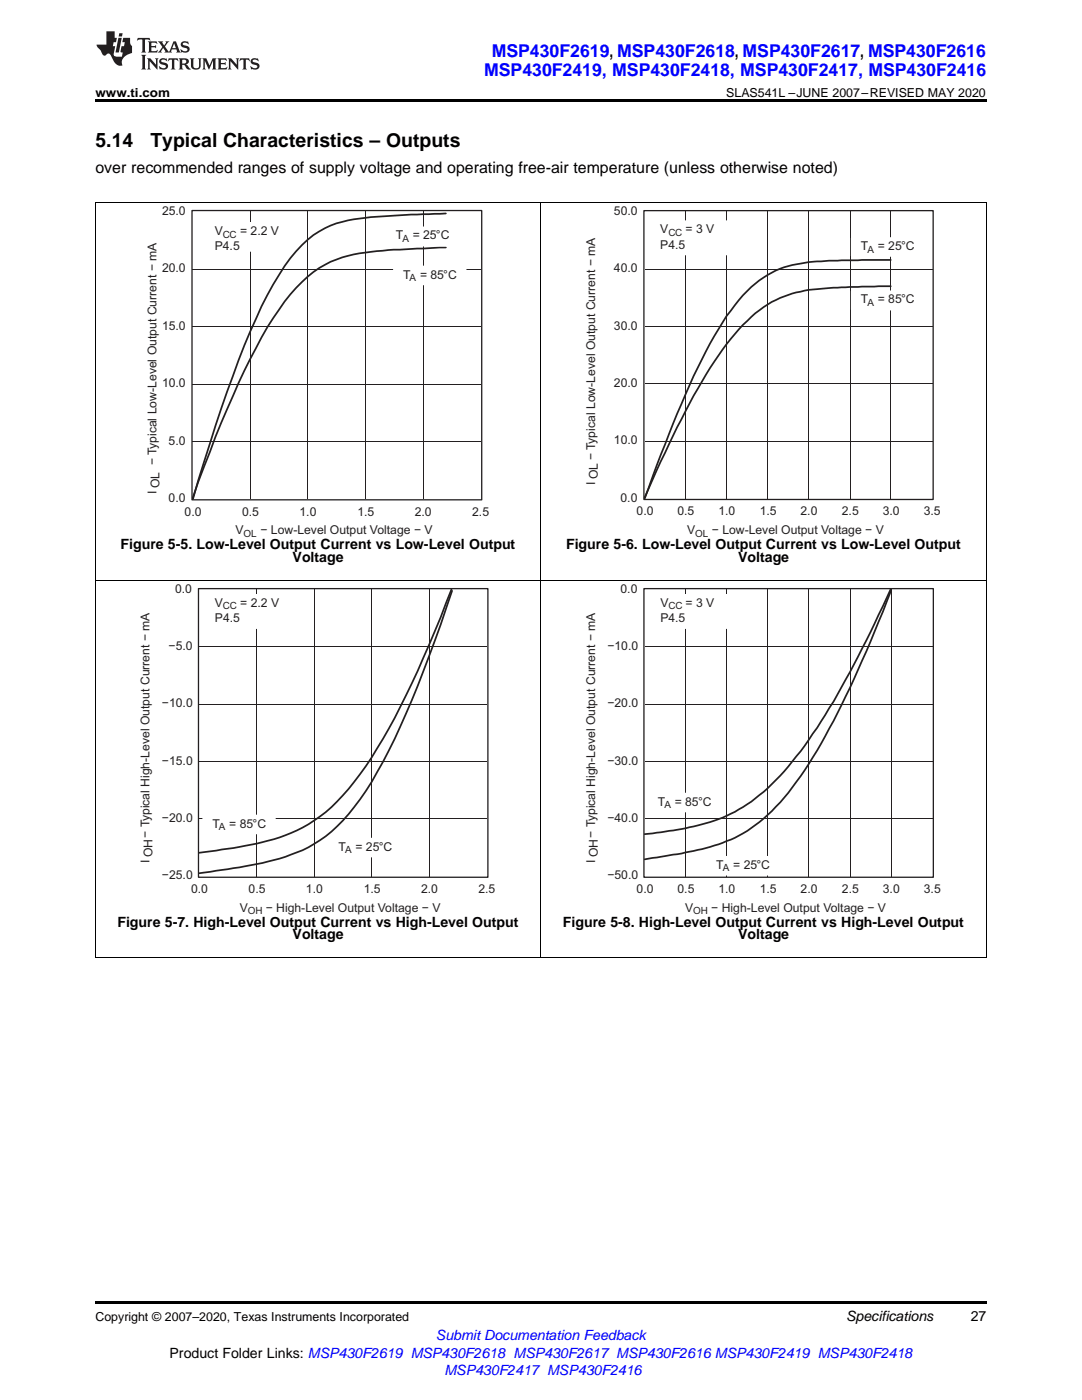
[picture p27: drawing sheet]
<svg xmlns="http://www.w3.org/2000/svg" width="216mm" height="279mm" viewBox="0 0 216 279" stroke-linecap="round" stroke-linejoin="round" font-family="sans-serif">
<defs><g id="words">
<g font-size="3.9">
<text x="19" y="29.3">5.14</text>
<text x="30" y="29.3">Typical Characteristics – Outputs</text>
</g>
<g font-size="3.5" fill="#00f">
<text x="98.1" y="11.3">MSP430F2619, MSP430F2618, MSP430F2617, MSP430F2616</text>
<text x="96.6" y="15.2">MSP430F2419, MSP430F2418, MSP430F2417, MSP430F2416</text>
</g>
<text font-size="3.2" x="19" y="34.4">over recommended ranges of supply voltage and operating free-air temperature (unless otherwise noted)</text>
<g font-size="2.8">
<text x="24.1" y="109.6">Figure 5-5. Low-Level Output Current vs Low-Level Output</text>
<text x="58.4" y="112.1">Voltage</text>
<text x="113" y="109.6">Figure 5-6. Low-Level Output Current vs Low-Level Output</text>
<text x="147.3" y="112.1">Voltage</text>
<text x="23.4" y="185">Figure 5-7. High-Level Output Current vs High-Level Output</text>
<text x="112.3" y="185">Figure 5-8. High-Level Output Current vs High-Level Output</text>
<text x="58.4" y="187.5">Voltage</text>
<text x="147.3" y="187.5">Voltage</text>
<text x="168.8" y="263.6">Specifications</text>
<text x="193.7" y="263.6">27</text>
<text x="33.8" y="270.9">Product Folder Links: MSP430F2619 MSP430F2618 MSP430F2617 MSP430F2616 MSP430F2419 MSP430F2418</text>
</g>
<g font-size="2.8" fill="#00f">
<text x="87" y="267.4">Submit Documentation Feedback</text>
<text x="88.7" y="274.5">MSP430F2417 MSP430F2416</text>
</g>
<g font-size="2.5">
<text x="19" y="19.3">www.ti.com</text>
<text x="144.9" y="19.3">SLAS541L –JUNE 2007–REVISED MAY 2020</text>
<text x="19" y="263.6">Copyright © 2007–2020, Texas Instruments Incorporated</text>
</g>
<g font-size="2.4" fill="#231f20">
<text x="32.3" y="42.9">25.0</text>
<text x="42.8" y="46.9">V</text>
<text x="47.9" y="46.9">= 2.2 V</text>
<text x="79" y="47.8">T</text>
<text x="82.3" y="47.8">= 25°C</text>
<text x="122.5" y="42.9">50.0</text>
<text x="131.8" y="46.6">V</text>
<text x="136.8" y="46.6">= 3 V</text>
<text x="42.8" y="50">P4.5</text>
<text x="131.8" y="49.6">P4.5</text>
<text x="171.8" y="49.9">T</text>
<text x="175.2" y="49.9">= 25°C</text>
<text x="32.3" y="54.3">20.0</text>
<text x="80.4" y="55.6">T</text>
<text x="83.8" y="55.6">= 85°C</text>
<text x="122.5" y="54.4">40.0</text>
<text x="32.3" y="65.8">15.0</text>
<text x="122.5" y="65.8">30.0</text>
<text x="171.8" y="60.5">T</text>
<text x="175.2" y="60.5">= 85°C</text>
<text x="32.3" y="77.3">10.0</text>
<text x="122.5" y="77.2">20.0</text>
<text x="33.6" y="88.7">5.0</text>
<text x="122.5" y="88.7">10.0</text>
<text x="31.2" y="98.7" transform="rotate(-90 31.2 98.7)">I OL − Typical Low-Level Output Current − mA</text>
<text x="33.6" y="100.2">0.0</text>
<text x="118.7" y="96.8" transform="rotate(-90 118.7 96.8)">I OL − Typical Low-Level Output Current − mA</text>
<text x="123.8" y="100.1">0.0</text>
<text x="36.8" y="102.9">0.0</text>
<text x="47" y="106.6">V</text>
<text x="48.3" y="102.9">0.5</text>
<text x="52" y="106.6">− Low-Level Output Voltage − V</text>
<text x="59.8" y="102.9">1.0</text>
<text x="71.3" y="102.9">1.5</text>
<text x="82.8" y="102.9">2.0</text>
<text x="94.2" y="102.9">2.5</text>
<text x="127" y="102.8">0.0</text>
<text x="135.2" y="102.8">0.5</text>
<text x="137.1" y="106.6">V</text>
<text x="142.1" y="106.6">− Low-Level Output Voltage − V</text>
<text x="143.3" y="102.8">1.0</text>
<text x="151.6" y="102.8">1.5</text>
<text x="159.7" y="102.8">2.0</text>
<text x="168" y="102.8">2.5</text>
<text x="176.1" y="102.8">3.0</text>
<text x="184.3" y="102.8">3.5</text>
<text x="34.9" y="118.3">0.0</text>
<text x="123.8" y="118.3">0.0</text>
<text x="42.9" y="121.1">V</text>
<text x="42.9" y="124.2">P4.5</text>
<text x="47.9" y="121.1">= 2.2 V</text>
<text x="131.8" y="121.1">V</text>
<text x="131.8" y="124.2">P4.5</text>
<text x="136.8" y="121.1">= 3 V</text>
<text x="33.6" y="129.7">−5.0</text>
<text x="121.2" y="129.7">−10.0</text>
<text x="32.3" y="141.2">−10.0</text>
<text x="121.2" y="141.2">−20.0</text>
<text x="32.3" y="152.6">−15.0</text>
<text x="121.2" y="152.6">−30.0</text>
<text x="131.3" y="160.8">T</text>
<text x="134.6" y="160.8">= 85°C</text>
<text x="32.3" y="164.1">−20.0</text>
<text x="42.4" y="165.2">T</text>
<text x="45.7" y="165.2">= 85°C</text>
<text x="121.2" y="164.1">−40.0</text>
<text x="29.8" y="172.2" transform="rotate(-90 29.8 172.2)">I OH− Typical High-Level Output Current − mA</text>
<text x="67.5" y="169.8">T</text>
<text x="70.9" y="169.8">= 25°C</text>
<text x="118.7" y="172.2" transform="rotate(-90 118.7 172.2)">I OH− Typical High-Level Output Current − mA</text>
<text x="142.9" y="173.4">T</text>
<text x="146.3" y="173.4">= 25°C</text>
<text x="32.3" y="175.5">−25.0</text>
<text x="38.1" y="178.2">0.0</text>
<text x="49.6" y="178.2">0.5</text>
<text x="61" y="178.2">1.0</text>
<text x="72.6" y="178.2">1.5</text>
<text x="84" y="178.2">2.0</text>
<text x="95.4" y="178.2">2.5</text>
<text x="121.2" y="175.5">−50.0</text>
<text x="127" y="178.2">0.0</text>
<text x="135.2" y="178.2">0.5</text>
<text x="143.4" y="178.2">1.0</text>
<text x="151.6" y="178.2">1.5</text>
<text x="159.8" y="178.2">2.0</text>
<text x="168" y="178.2">2.5</text>
<text x="176.2" y="178.2">3.0</text>
<text x="184.3" y="178.2">3.5</text>
<text x="47.9" y="182">V</text>
<text x="53" y="182">− High-Level Output Voltage − V</text>
<text x="136.7" y="182">V</text>
<text x="141.9" y="182">− High-Level Output Voltage − V</text>
</g>
<g font-size="2" fill="#231f20">
<text x="44.4" y="47.4">CC</text>
<text x="133.4" y="47.1">CC</text>
<text x="80.3" y="48.3">A</text>
<text x="173.1" y="50.4">A</text>
<text x="81.7" y="56.1">A</text>
<text x="173.1" y="61.1">A</text>
<text x="48.6" y="107.1">OL</text>
<text x="138.7" y="107.1">OL</text>
<text x="44.5" y="121.6">CC</text>
<text x="133.4" y="121.6">CC</text>
<text x="132.6" y="161.3">A</text>
<text x="43.7" y="165.7">A</text>
<text x="68.9" y="170.3">A</text>
<text x="144.2" y="173.9">A</text>
<text x="49.4" y="182.5">OH</text>
<text x="138.3" y="182.5">OH</text>
</g>
</g></defs>
<path d="M19 191.2h.2zM196.7 191.2h.1zM19 259.7h177.8v.5h-177.8z" fill="#000"/>
<path d="M19.1 115.8v75.4M107.9 115.8v75.4M196.8 115.8v75.4M19 191.2h177.8" fill="none" stroke="#000" stroke-width=".2"/>
<g fill="#fff">
<path d="M63.3 189.2h.4v.7h-.4z"/>
<path d="M152.2 189.2h.4v.7h-.4z"/>
</g>
<path d="M51.2 117.6v57.3M62.7 117.6v57.3M74.2 117.6v57.3M85.7 117.6v57.3M39.8 129.1h57.4M39.8 152h57.4M39.8 140.6h57.4M39.8 163.4h57.4" fill="none" stroke="#231f20" stroke-width=".2"/>
<path d="M90.1 117.6a206.8 206.8 0 0 1-13.7 29.8 56.8 56.8 0 0 1-11.4 14.7 31.7 31.7 0 0 1-13.8 6.3l-4.6 .8-6.8 1M90.2 117.9a226 226 0 0 1-13.8 34.1 49.3 49.3 0 0 1-10.3 14 26.2 26.2 0 0 1-10.3 5.4 146.5 146.5 0 0 1-16 2.9" fill="none" stroke="#231f20" stroke-width=".35"/>
<path d="M39.6 117.5h57.8v57.6h-57.8z" fill="none" stroke="#231f20" stroke-width=".26"/>
<path d="M41.4 118.7h17.5v6.6h-17.5z" fill-rule="evenodd" fill="#fff"/>
<path d="M41.4 118.7h17.5v6.6h-17.5z" fill="none" stroke="#fff" stroke-width=".33"/>
<path d="M65.7 167.4h14.3v3.5h-14.3z" fill-rule="evenodd" fill="#fff"/>
<path d="M65.7 167.4h14.3v3.5h-14.3z" fill="none" stroke="#fff" stroke-width=".33"/>
<path d="M40.6 162.8h14.2v3.5h-14.2z" fill-rule="evenodd" fill="#fff"/>
<path d="M40.6 162.8h14.2v3.5h-14.2z" fill="none" stroke="#fff" stroke-width=".33"/>
<path d="M136.8 117.6v57.3M145 117.6v57.3M153.2 117.6v57.3M161.4 117.6v57.3M169.7 117.6v57.3M177.8 117.6v57.3M128.6 129.1h57.5M128.6 152h57.5M128.6 140.6h57.5M128.6 163.4h57.5" fill="none" stroke="#231f20" stroke-width=".2"/>
<path d="M177.7 117.6a246 246 0 0 1-13 25.1 72.4 72.4 0 0 1-11.5 14.6 31.8 31.8 0 0 1-17.2 8.2l-7.4 1M177.8 117.9a222.6 222.6 0 0 1-14.7 31.9 64.6 64.6 0 0 1-9.1 12.1 27.5 27.5 0 0 1-14.7 7.7l-3.3 .7-7.4 1.2" fill="none" stroke="#231f20" stroke-width=".35"/>
<path d="M128.5 117.5h57.7v57.6h-57.7z" fill="none" stroke="#231f20" stroke-width=".26"/>
<path d="M130.3 118.7h14.7v6.6h-14.7z" fill-rule="evenodd" fill="#fff"/>
<path d="M130.3 118.7h14.7v6.6h-14.7z" fill="none" stroke="#fff" stroke-width=".33"/>
<path d="M141.1 171h14.3v3.6h-14.3z" fill-rule="evenodd" fill="#fff"/>
<path d="M141.1 171h14.3v3.6h-14.3z" fill="none" stroke="#fff" stroke-width=".33"/>
<path d="M129.4 158.4h14.3v3.6h-14.3z" fill-rule="evenodd" fill="#fff"/>
<path d="M129.4 158.4h14.3v3.6h-14.3z" fill="none" stroke="#fff" stroke-width=".33"/>
<path d="M19.1 40.4v75.4M107.9 40.4v75.4M196.8 40.4v75.4M19 115.8h177.8" fill="none" stroke="#000" stroke-width=".2"/>
<g fill="#fff">
<path d="M63.3 113.8h.4v.7h-.4z"/>
<path d="M152.2 113.8h.4v.7h-.4z"/>
</g>
<path d="M38.5 53.7h57.5M50 42.2v57.4M61.4 42.2v57.4M72.9 42.2v57.4M84.4 42.2v57.4M38.5 76.6h57.5M38.5 65.2h57.5M38.5 88.1h57.5" fill="none" stroke="#231f20" stroke-width=".2"/>
<path d="M89 49.4l-5.8 .2a84.1 84.1 0 0 0-13.8 1.5 19.9 19.9 0 0 0-10.3 6.3 62.1 62.1 0 0 0-9.2 14.3 233.8 233.8 0 0 0-11.4 27.7M89 42.6l-3.5 .1a154.6 154.6 0 0 0-14.9 1.1 18.4 18.4 0 0 0-12.7 7.7l-1.1 1.6a82.1 82.1 0 0 0-8 15.8 333.6 333.6 0 0 0-10.3 30.7" fill="none" stroke="#231f20" stroke-width=".35"/>
<path d="M38.3 42h57.8v57.8h-57.8z" fill="none" stroke="#231f20" stroke-width=".26"/>
<path d="M41.4 44.5h14.1v5.6h-14.1z" fill-rule="evenodd" fill="#fff"/>
<path d="M41.4 44.5h14.1v5.6h-14.1z" fill="none" stroke="#fff" stroke-width=".28"/>
<path d="M77.1 45.4h14.4v3.6h-14.4z" fill-rule="evenodd" fill="#fff"/>
<path d="M77.1 45.4h14.4v3.6h-14.4z" fill="none" stroke="#fff" stroke-width=".33"/>
<path d="M78.6 53.2h14.3v3.6h-14.3z" fill-rule="evenodd" fill="#fff"/>
<path d="M78.6 53.2h14.3v3.6h-14.3z" fill="none" stroke="#fff" stroke-width=".33"/>
<path d="M128.6 53.7h57.5M136.8 42.2v57.3M145 42.2v57.3M153.2 42.2v57.3M161.4 42.2v57.3M169.6 42.2v57.3M177.8 42.2v57.3M128.6 76.6h57.5M128.6 65.2h57.5M128.6 88.1h57.5" fill="none" stroke="#231f20" stroke-width=".2"/>
<path d="M177.7 57.1l-9.8 .2a35.3 35.3 0 0 0-12.2 2.2 24.7 24.7 0 0 0-8.3 6.2 80.7 80.7 0 0 0-11.4 18l-4.2 8.4-3.2 7.2M177.7 51.9h-6.5a74.4 74.4 0 0 0-11.5 .7 19.3 19.3 0 0 0-13.1 8.3 74.6 74.6 0 0 0-8.2 14.2 321.1 321.1 0 0 0-9.8 24.4" fill="none" stroke="#231f20" stroke-width=".35"/>
<path d="M128.5 42h57.7v57.7h-57.7z" fill="none" stroke="#231f20" stroke-width=".26"/>
<path d="M130.3 44.2h15.5v6.6h-15.5z" fill-rule="evenodd" fill="#fff"/>
<path d="M130.3 44.2h15.5v6.6h-15.5z" fill="none" stroke="#fff" stroke-width=".33"/>
<path d="M170 47.5h14.2v3.6h-14.2z" fill-rule="evenodd" fill="#fff"/>
<path d="M170 47.5h14.2v3.6h-14.2z" fill="none" stroke="#fff" stroke-width=".33"/>
<path d="M170 58.1h14.2v3.7h-14.2z" fill-rule="evenodd" fill="#fff"/>
<path d="M170 58.1h14.2v3.7h-14.2z" fill="none" stroke="#fff" stroke-width=".33"/>
<path d="M19 40.4h177.8" fill="none" stroke="#000" stroke-width=".2"/>
<path d="M19 19.9h177.8v.5h-177.8z" fill="#000"/>
<g fill="#231f20">
<path d="M27.5 7.6l-.1 .5 .4-.2h.6v.1v2.1l-.2 .4h1l-.3-.4v-2.1l.1-.1h.5l.5 .2-.2-.5zM29.5 8.3l.2 .3v1.5l-.2 .4h1.8l.2-.6a1.04 1.04 0 0 1-1.3 .2v-.7h.6l.3 .2v-.6l-.3 .2h-.6v-.6l.8-.1 .4 .3-.2-.5zM31.5 8.3l.9 1.1-.9 1.1h.8l-.2-.2 .5-.7 .4 .7-.2 .2h1.5l-.1-.2 .1-.4h.9l.1 .4-.2 .2h1l-.3-.3-.7-1.9h-.5l-.9 2-.8-1 .9-1h-.8l.1 .3-.3 .5-.4-.6 .2-.2zM34.7 8.6l.4 1h-.7zM36.3 8.4a.63 .63 0 0 0-.2 .7 .63 .63 0 0 0 .6 .4l.6 .2 .1 .2a.75 .75 0 0 1-.7 .4 .75 .75 0 0 1-.6-.5l.1 .7 .1-.1a1.11 1.11 0 0 0 1.5-.6 1.13 1.13 0 0 0-1.2-.8l-.1-.4a1.04 1.04 0 0 1 1.2 .2l-.2-.5-.1 .1-.5-.2zM28.2 10.9l.2 .4v2.2l-.2 .4h1l-.3-.4v-2.2l.3-.4zM29.3 11.6l.3 .4v1.5l-.3 .4h.8l-.2-.4v-1.3l1.5 1.7v-1.9l.2-.4h-.7l.2 .4v.9l-1.1-1.3zM32 11.8a.62 .62 0 0 0-.2 .7 .62 .62 0 0 0 .6 .4l.6 .1 .1 .3a.76 .76 0 0 1-.7 .3 .76 .76 0 0 1-.6-.4l.1 .7 .1-.1a1.11 1.11 0 0 0 1.5-.6 1.13 1.13 0 0 0-1.2-.8l-.1-.4a1.04 1.04 0 0 1 1.2 .2l-.2-.6-.1 .1-.5-.1zM33.7 11.6l-.2 .6a.61 .61 0 0 1 .8-.3v1.6l-.2 .4h.9l-.2-.4v-1.6a.63 .63 0 0 1 .8 .3l-.2-.6zM35.6 11.6l.3 .4v1.5l-.3 .4h1l-.2-.2v-.8l.5 .2a.76 .76 0 0 0 1.2 .7l-1-1a.58 .58 0 0 0 .6-.5 .58 .58 0 0 0-.5-.6zM36.4 11.9h.1a.45 .45 0 0 1 .5 .1 .45 .45 0 0 1 .1 .5l-.7 .2zM37.9 11.6l.2 .2a2.17 2.17 0 0 0 .3 1.9 .99 .99 0 0 0 1.6-.6v-1.1l.2-.4h-.7l.2 .2a1.92 1.92 0 0 1-.2 1.8 .6 .6 0 0 1-.9-.5v-1.1l.2-.4zM40.4 11.6l.2 .4v1.5l-.2 .4h.7l-.2-.4v-1.4l.8 1.8 .8-1.8v1.4l-.2 .4h.9l-.2-.4v-1.5l.2-.4h-.8l-.6 1.5-.6-1.5zM43.4 11.6l.2 .4v1.5l-.2 .4h1.8l.2-.6a1.04 1.04 0 0 1-1.3 .1v-.6h.5l.4 .2v-.6l-.4 .2h-.5v-.7h.8l.3 .3-.1-.6zM45.5 11.6l.2 .4v1.5l-.2 .4h.7l-.2-.4v-1.3l1.5 1.7v-1.9l.2-.4h-.7l.2 .4v.9l-1.1-1.3zM47.9 11.6l-.1 .6a.61 .61 0 0 1 .8-.3v1.6l-.3 .4h1l-.3-.4 .1-1.6a.63 .63 0 0 1 .7 .3l-.1-.6zM50.2 11.8a.62 .62 0 0 0-.2 .7 .62 .62 0 0 0 .6 .4l.6 .1 .2 .3a.76 .76 0 0 1-.8 .3 .76 .76 0 0 1-.6-.4l.1 .7 .2-.1a1.11 1.11 0 0 0 1.5-.6 1.13 1.13 0 0 0-1.3-.8l-.1-.4a1.04 1.04 0 0 1 1.2 .2l-.1-.6-.2 .1-.5-.1z"/>
<path d="M21.2 6.3v2.6h-1.9l.1 .4 .7 .9a.91 .91 0 0 0 1 .8 .56 .56 0 0 1 .5-.3 .56 .56 0 0 1 .5 .3l.4 .8a1.53 1.53 0 0 0 1.9 1.2 1.54 1.54 0 0 1 1-2.1l.9-.3v-1.4a1.52 1.52 0 0 1-.3-1.6h-1.4l-.2 .8h.5l-.2 .8h-.4l-.2 1v.2l.4 .1-.2 .8a1.93 1.93 0 0 1-1.6-.3l.3-1.8h-.5l.2-.8h.4l.2-.8h-.4v-1.3zM23.6 7.6l-.6 2.9h.7l.6-2.9zM23.8 6.6l-.1 .7h.6l.2-.7z"/>
</g>
<use href="#words"/>
</svg>
